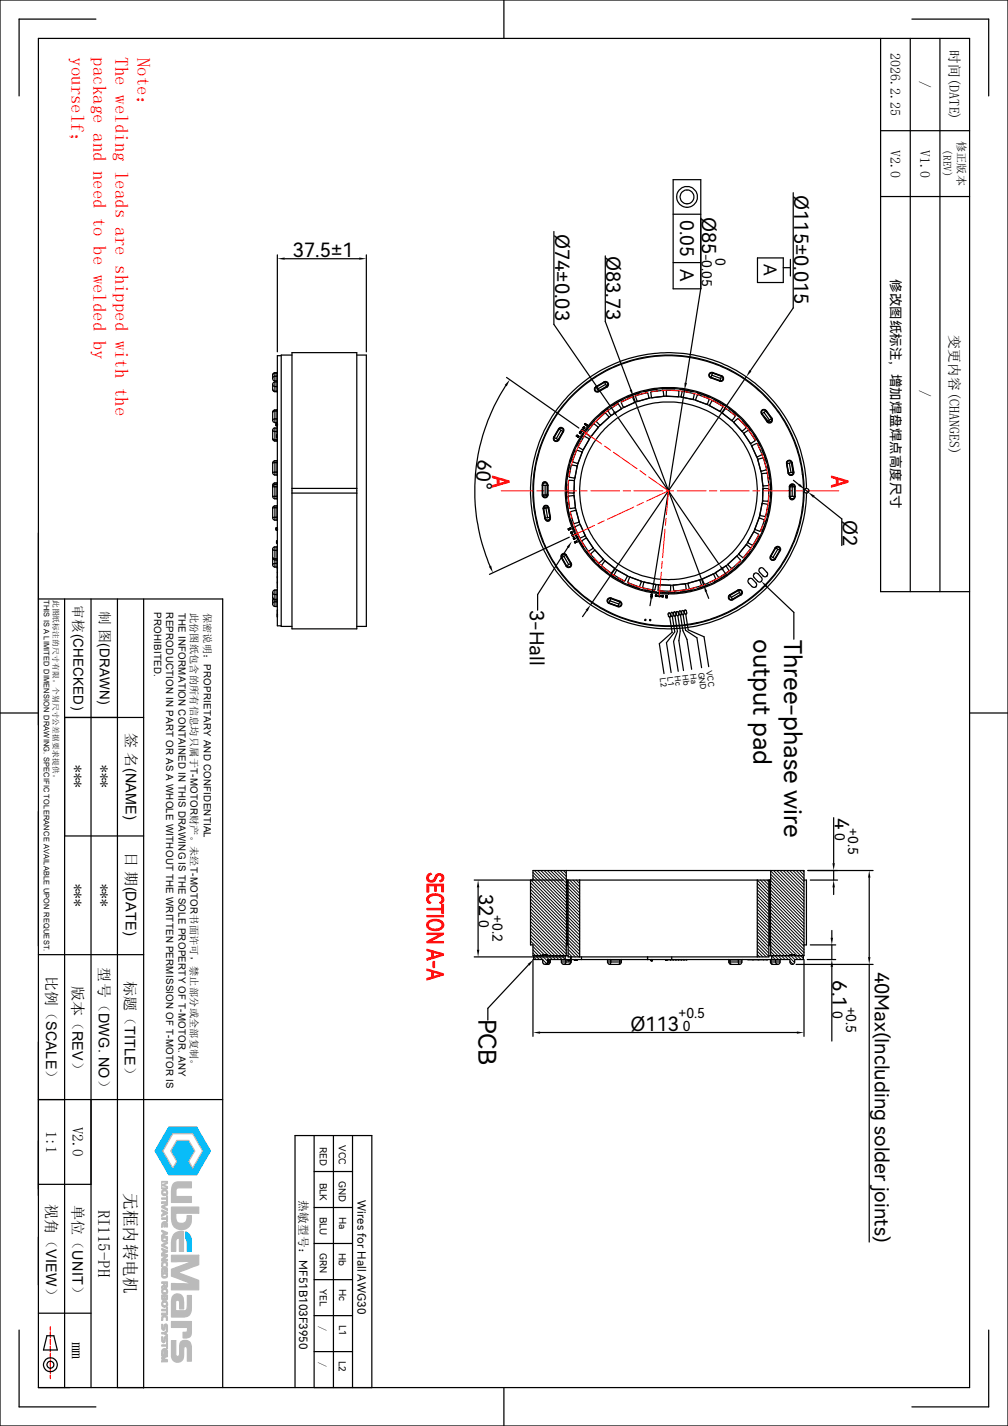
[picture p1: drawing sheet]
<svg xmlns="http://www.w3.org/2000/svg" width="210mm" height="297mm" viewBox="0 0 210 297" stroke-linecap="round" stroke-linejoin="round" font-family="sans-serif">
<defs><g id="words">
<g font-size="5.1">
<text x="157" y="133.1" transform="rotate(90 157 133.1)">output pad</text>
<text x="163.4" y="133.3" transform="rotate(90 163.4 133.3)">Three-phase wire</text>
<text x="99.7" y="212.2" transform="rotate(90 99.7 212.2)">PCB</text>
</g>
<g font-size="4.1">
<text x="165.5" y="40.6" transform="rotate(90 165.5 40.6)">Ø115±0.015</text>
<text x="146.3" y="45.2" transform="rotate(90 146.3 45.2)">Ø85</text>
<text x="61" y="53.6">37.5±1</text>
<text x="115.7" y="48.7" transform="rotate(90 115.7 48.7)">Ø74±0.03</text>
<text x="126.3" y="53.3" transform="rotate(90 126.3 53.3)">Ø83.73</text>
<text x="99.6" y="95.7" transform="rotate(95 99.6 95.7)">60°</text>
<text x="175.6" y="108.2" transform="rotate(90 175.6 108.2)">Ø2</text>
<text x="110.4" y="127.1" transform="rotate(90 110.4 127.1)">3-Hall</text>
<text x="173.9" y="170.4" transform="rotate(90 173.9 170.4)">4</text>
<text x="99.7" y="186.1" transform="rotate(90 99.7 186.1)">32</text>
<text x="182.3" y="202.4" transform="rotate(90 182.3 202.4)">40Max(Including solder joints)</text>
<text x="173.4" y="204.2" transform="rotate(90 173.4 204.2)">6.1</text>
<text x="131.4" y="214.8">Ø113</text>
</g>
<g font-size="3.9" fill="#f00">
<text x="14.8" y="11.9" transform="rotate(90 14.8 11.9)">yourself；</text>
<text x="19.4" y="12" transform="rotate(90 19.4 12)">package and need to be welded by</text>
<text x="24" y="12" transform="rotate(90 24 12)">The welding leads are shipped with the</text>
<text x="28.6" y="12.1" transform="rotate(90 28.6 12.1)">Note：</text>
</g>
<text font-size="3.9" x="141.7" y="45.8" transform="rotate(90 141.7 45.8)">0.05 A</text>
<text font-size="3.7" x="159.1" y="55" transform="rotate(90 159.1 55)">A</text>
<text font-size="3.6" x="14.9" y="279.4" transform="rotate(90 14.9 279.4)">mm</text>
<g font-size="3.5">
<text x="20.5" y="251.9" transform="rotate(90 20.5 251.9)">RI115-PH</text>
<text x="26" y="248.4" transform="rotate(90 26 248.4)">无框内转电机</text>
</g>
<g font-size="3.1">
<text x="26.2" y="152.7" transform="rotate(90 26.2 152.7)">签 名(NAME)</text>
<text x="15.1" y="159.4" transform="rotate(90 15.1 159.4)">***</text>
<text x="20.6" y="159.4" transform="rotate(90 20.6 159.4)">***</text>
<text x="26.2" y="177.5" transform="rotate(90 26.2 177.5)">日 期(DATE)</text>
<text x="15.1" y="184.1" transform="rotate(90 15.1 184.1)">***</text>
<text x="20.6" y="184.1" transform="rotate(90 20.6 184.1)">***</text>
<text x="9.6" y="203.2" transform="rotate(90 9.6 203.2)">比例（SCALE）</text>
<text x="20.6" y="201.5" transform="rotate(90 20.6 201.5)">型号（DWG. NO）</text>
<text x="15.1" y="205.3" transform="rotate(90 15.1 205.3)">版本（REV）</text>
<text x="26" y="204.3" transform="rotate(90 26 204.3)">标题（TITLE）</text>
<text x="9.6" y="235.5" transform="rotate(90 9.6 235.5)">1:1</text>
<text x="15.1" y="234.7" transform="rotate(90 15.1 234.7)">V2.0</text>
<text x="9.6" y="250.7" transform="rotate(90 9.6 250.7)">视角（VIEW）</text>
<text x="15.1" y="251" transform="rotate(90 15.1 251)">单位（UNIT）</text>
</g>
<g font-size="2.9">
<text x="185.5" y="11" transform="rotate(90 185.5 11)">2026.2.25</text>
<text x="197.8" y="10.4" transform="rotate(90 197.8 10.4)">时间(DATE)</text>
<text x="191.7" y="16.8" transform="rotate(90 191.7 16.8)">/</text>
<text x="185.5" y="31.2" transform="rotate(90 185.5 31.2)">V2.0</text>
<text x="191.7" y="31.2" transform="rotate(90 191.7 31.2)">V1.0</text>
<text x="146.3" y="52.8" transform="rotate(90 146.3 52.8)">-0.05</text>
<text x="149.1" y="53.8" transform="rotate(90 149.1 53.8)">0</text>
<text x="197.8" y="69.8" transform="rotate(90 197.8 69.8)">变更内容(CHANGES)</text>
<text x="191.7" y="81.3" transform="rotate(90 191.7 81.3)">/</text>
<text x="15.3" y="126.1" transform="rotate(90 15.3 126.1)">审核(CHECKED)</text>
<text x="20.8" y="127.3" transform="rotate(90 20.8 127.3)">制 图(DRAWN)</text>
<text x="173.9" y="173.4" transform="rotate(90 173.9 173.4)">0</text>
<text x="176.7" y="172.5" transform="rotate(90 176.7 172.5)">+0.5</text>
<text x="99.7" y="191.6" transform="rotate(90 99.7 191.6)">0</text>
<text x="102.6" y="190.7" transform="rotate(90 102.6 190.7)">+0.2</text>
<text x="176.3" y="209.7" transform="rotate(90 176.3 209.7)">+0.5</text>
<text x="141.4" y="212">+0.5</text>
<text x="142.3" y="214.8">0</text>
<text x="173.4" y="210.6" transform="rotate(90 173.4 210.6)">0</text>
</g>
<text font-size="2.8" x="185.6" y="58.2" transform="rotate(90 185.6 58.2)">修改图纸标注，增加焊盘焊点高度尺寸</text>
<text font-size="2.5" x="62.3" y="250" transform="rotate(90 62.3 250)">热敏型号：MF51B103F3950</text>
<text font-size="2.4" x="74.5" y="250" transform="rotate(90 74.5 250)">Wires for Hall AWG30</text>
<g font-size="2.3">
<text x="199.5" y="29.3" transform="rotate(90 199.5 29.3)">修正版本</text>
<text x="196.6" y="31.1" transform="rotate(90 196.6 31.1)">(REV)</text>
</g>
<g font-size="2.1">
<text x="32.1" y="127.5" transform="rotate(90 32.1 127.5)">PROHIBITED.</text>
<text x="34.6" y="127.5" transform="rotate(90 34.6 127.5)">REPRODUCTION IN PART OR AS A WHOLE WITHOUT THE WRITTEN PERMISSION OF T-MOTOR IS</text>
<text x="37.2" y="127.6" transform="rotate(90 37.2 127.6)">THE INFORMATION CONTAINED IN THIS DRAWING IS THE SOLE PROPERTY OF T-MOTOR. ANY</text>
<text x="39.7" y="127.6" transform="rotate(90 39.7 127.6)">此份图纸包含的所有信息均只属于T-MOTOR财产。未经T-MOTOR书面许可，禁止部分或全部复制。</text>
<text x="42.5" y="127.6" transform="rotate(90 42.5 127.6)">保密说明：PROPRIETARY AND CONFIDENTIAL</text>
<text x="66.5" y="276.2" transform="rotate(90 66.5 276.2)">/</text>
<text x="66.5" y="283.7" transform="rotate(90 66.5 283.7)">/</text>
</g>
<g font-size="2">
<text x="66.6" y="238.8" transform="rotate(90 66.6 238.8)">RED</text>
<text x="70.6" y="238.5" transform="rotate(90 70.6 238.5)">VCC</text>
<text x="66.6" y="246.3" transform="rotate(90 66.6 246.3)">BLK</text>
<text x="70.6" y="246" transform="rotate(90 70.6 246)">GND</text>
<text x="66.6" y="253.4" transform="rotate(90 66.6 253.4)">BLU</text>
<text x="70.7" y="253.4" transform="rotate(90 70.7 253.4)">Ha</text>
<text x="66.6" y="261" transform="rotate(90 66.6 261)">GRN</text>
<text x="70.6" y="260.9" transform="rotate(90 70.6 260.9)">Hb</text>
<text x="66.6" y="268.6" transform="rotate(90 66.6 268.6)">YEL</text>
<text x="70.7" y="268.4" transform="rotate(90 70.7 268.4)">Hc</text>
<text x="70.7" y="275.9" transform="rotate(90 70.7 275.9)">L1</text>
<text x="70.6" y="283.4" transform="rotate(90 70.6 283.4)">L2</text>
</g>
<g font-size="1.7">
<text x="137.5" y="141.3" transform="rotate(82 137.5 141.3)">L2</text>
<text x="139" y="141.1" transform="rotate(82 139 141.1)">L1</text>
<text x="140.5" y="140.8" transform="rotate(82 140.5 140.8)">Hc</text>
<text x="142.2" y="140.5" transform="rotate(82 142.2 140.5)">Hb</text>
<text x="143.8" y="140.3" transform="rotate(82 143.8 140.3)">Ha</text>
<text x="145.5" y="140.1" transform="rotate(82 145.5 140.1)">GND</text>
<text x="147.1" y="139.7" transform="rotate(82 147.1 139.7)">VC</text>
</g>
<g font-size="1.6">
<text x="9.1" y="125" transform="rotate(90 9.1 125)">THIS IS A LIMITED DIMENSION DRAWING. SPECIFIC TOLERANCE AVAILABLE UPON REQUEST.</text>
<text x="11" y="124.9" transform="rotate(90 11 124.9)">此图纸标注的尺寸有限。个别尺寸公差据要求提供。</text>
</g>
</g></defs>
<g fill="none" stroke="#000" stroke-width=".25">
<path d="M0 0h210v297h-210zM8 8h194v281h-194zM20 4h-16v16M105 0v8M190 4h16v16M8 124.8h38.4v164.2M13.5 124.8v164.2M19 124.8v164.2M24.5 124.8v164.2M29.9 124.8v164.3M0 148.5h8M13.5 149.4h16.4"/>
<path d="M202 148.5h8M13.5 174.1h16.4M8 198.8h21.9M8 229h38.4M8 246.7h11M4 277v16h16M8 273.5h11M9.8 278.2h1.4l.7 3h-2.8zM206 277v16h-16M105 289v8"/>
<circle cx="10.5" cy="284.3" r=".73"/>
<circle cx="10.5" cy="284.3" r="1.44"/>
</g>
<path d="M10.5 276.4v.7M10.5 277.4v1.2M10.5 278.9v1.2M10.5 280.4v1.2M10.5 281.9v1.2M10.5 283.4v1.2M10.5 284.9v1.2M10.5 286.4v.7" fill="none" stroke="#f00" stroke-width=".25"/>
<path d="M35.7 261.5v.9a.32 .32 0 0 0 .1 .4 .32 .32 0 0 0 .4 0l4-.1-4.5 1.7v1.1a.34 .34 0 0 0 .4 .4l4 1.6-3.3-.1a.95 .95 0 0 0-1.1 .1v.7a.38 .38 0 0 0 .1 .5 .38 .38 0 0 0 .5-.1h4.5a.36 .36 0 0 0 .4 .1 .36 .36 0 0 0 .2-.3v-1.2a.48 .48 0 0 0 0-.5 .48 .48 0 0 0-.5-.2l-3.9-1.5 3.8-1.3a.55 .55 0 0 0 .6-.8v-1a.33 .33 0 0 0-.1-.5 .33 .33 0 0 0-.4 .1zM35.7 251.4v2.3a2.13 2.13 0 0 0 2.3 2.4 2.13 2.13 0 0 0 1.9-2.7v-.2h-.9v.2a1.2 1.2 0 0 1-1.1 1.4 1.2 1.2 0 0 1-1.3-1.3v-.8h4.8v-1.3zM36.2 269.7l-.3 .5-.2 .6v3.5h2.7l.6-.1 .5-.3 .4-1.1v-3h-.9v2.1a.82 .82 0 0 1-.6 1.1h-1.4a.33 .33 0 0 1-.4 0 .33 .33 0 0 1 0-.5v-1a.49 .49 0 0 1 .4-.7 .49 .49 0 0 1 .4 .8v1h.9l-.1-1.8a1.26 1.26 0 0 0-.6-1.2 1.26 1.26 0 0 0-1.4 .1zM35.7 279.2v3.2a1.31 1.31 0 0 0 1.6 1.3 1.31 1.31 0 0 0 1-1.8v-.8a.42 .42 0 0 1 .3-.6 .42 .42 0 0 1 .4 .5v1.9a.38 .38 0 0 0 0 .4 .38 .38 0 0 0 .3 .2h.2a.33 .33 0 0 0 .4-.1 .33 .33 0 0 0 0-.4v-2.1a1.32 1.32 0 0 0-.7-1.6 1.32 1.32 0 0 0-1.7 .4l-.1 2.5a.43 .43 0 0 1-.6 .3 .43 .43 0 0 1-.2-.7v-1.9a.38 .38 0 0 0 .1-.4 .38 .38 0 0 0-.4-.3zM36.3 246.4l-.4 .4-.1 .7-.1 2.4a.33 .33 0 0 0 0 .4 .33 .33 0 0 0 .4 .1h3.8v-1.2h-2.7a.36 .36 0 0 1-.5 0 .36 .36 0 0 1 0-.4v-.6a.75 .75 0 0 1 .3-.8 .75 .75 0 0 1 .8 0h1.4a.38 .38 0 0 0 .5 0 .38 .38 0 0 0 .2-.3v-.9h-3zM35.7 275.3v1.2h2.9a.37 .37 0 0 1 .5 .1 .37 .37 0 0 1 0 .4v.1a.66 .66 0 0 1-1 .4v.6a.39 .39 0 0 0 .1 .6 .39 .39 0 0 0 .5 0 1.12 1.12 0 0 0 1.2-1.6v-1.3a.41 .41 0 0 0 0-.5 .41 .41 0 0 0-.6 0zM36.5 256.8l-.3 .4-.4 1-.1 2.4h.9v-1.5a.85 .85 0 0 1 .7-1.2l.1 2.7h.5a.38 .38 0 0 0 .4-.2 .38 .38 0 0 0-.1-.4v-3.5h-.9z" fill-rule="evenodd" fill="#bababa"/>
<path d="M35.8 251.4h5.6v1.3h-4.7a1.91 1.91 0 0 0 .3 1.9 1.25 1.25 0 0 0 1.4 .1 1.25 1.25 0 0 0 .6-1.2v-.3h.9v.3a2.1 2.1 0 0 1-2 2.6 2.16 2.16 0 0 1-2.2-2.6zM36.1 246.6l.4-.3 .5-.1h2.9v1.2h-2.3a.76 .76 0 0 0-.8 .2 .76 .76 0 0 0-.1 .9v.7h3.2v1.2h-4.2v-2.3l.1-.8z" fill="none" stroke="#bababa" stroke-width=".25"/>
<path d="M35.2 234.7l-2.6 4.5a.6 .6 0 0 0 0 1l2.2 3.9a.77 .77 0 0 0 1.2 .6h4.3a.7 .7 0 0 0 1-.6l2.2-3.8a.71 .71 0 0 0 0-1.2l-2.3-3.9a.59 .59 0 0 0-.9-.5zM36 236.1h3.5a.64 .64 0 0 1 .9 .5l1.8 3.1-2 3.6-.7-1a.49 .49 0 0 1 0-.8l1.1-1.8-1.3-2.2-2.5 .1-1.2 2.1 1 1.8a.46 .46 0 0 1 0 .8l-.6 1-1.7-2.9a.74 .74 0 0 1 0-1.3zM38.7 256.6v1.4l.3 .7v1.9h.9v-1.7a2.2 2.2 0 0 0-1.2-2.3z" fill-rule="evenodd" fill="#00bfff"/>
<path d="M35.2 234.8l5.8-.1 2.8 5-2.8 5h-5.8l-.3-.4-2.6-4.6zM38.7 256.6a2.46 2.46 0 0 1 1.2 2.9v1.1h-.9a6.1 6.1 0 0 0-.3-2.9z" fill="none" stroke="#00a5dd" stroke-width=".25"/>
<path d="M36 236.1h4.1l1.8 3.1a.62 .62 0 0 1 0 1l-1.8 3.1-.8-1.4 1.3-2.2-1.3-2.2h-2.5l-.6 1.1-.6 1.1 1.2 2.2-.8 1.4-1.8-3a.62 .62 0 0 1 0-1.1zM36.4 257a2.26 2.26 0 0 1 1.8-.5v4.1h-.8l-.1-2.7a1.04 1.04 0 0 0-.7 1.4v1.3h-.9v-1.3a3.5 3.5 0 0 1 .7-2.3zM35.7 279.2h.9v2a1.42 1.42 0 0 0 .3 1.3 .77 .77 0 0 0 .5-1.1v-1.1a1.25 1.25 0 0 1 1.5-1.1 1.25 1.25 0 0 1 1 1.6v2.7h-.9l-.1-2.9-.5-.1-.1 .6a3.8 3.8 0 0 1-.5 2.3 1.36 1.36 0 0 1-1.6 .1 1.36 1.36 0 0 1-.5-1.6zM35.7 261.5h5.7v1.9l-4.3 1.6 4.3 1.7v1.9h-5.7v-1.3l4.4 .2-4.4-1.7v-1.4l4.5-1.7-4.5 .1zM35.7 275.3h4.2v1.6a1.32 1.32 0 0 1-.3 1.4 1.32 1.32 0 0 1-1.5 .3v-1.1l.9-.1 .1-.9h-3.4zM36.1 269.9a1.26 1.26 0 0 1 1.5-.3 1.26 1.26 0 0 1 .6 1.4l.1 1.6h-.9v-1.3a.43 .43 0 0 0-.4-.5 .43 .43 0 0 0-.4 .4v1.8h1.8a.86 .86 0 0 0 .6-1.2v-2h.9v1.5a5.2 5.2 0 0 1-.4 2.6l-.4 .3-.7 .1h-2.6l-.1-1.9a4.4 4.4 0 0 1 .4-2.5z" fill="none" stroke="#bababa" stroke-width=".25"/>
<path d="M33.7 282.2v1.4h.8a.28 .28 0 0 0 .4-.1 .28 .28 0 0 0-.3-.4l-.6-.2 .5-.2a.26 .26 0 0 0 .4-.2 .26 .26 0 0 0-.2-.3zM33.7 246.1v.2h.9l-.6 .2a.28 .28 0 0 0-.3 .3 .28 .28 0 0 0 .3 .3l.6 .2h-.6a.19 .19 0 0 0-.2 0 .19 .19 0 0 0-.1 .2 .19 .19 0 0 0 .3 .1h.5a.28 .28 0 0 0 .4-.2 .28 .28 0 0 0-.3-.3l-.6-.3 .5-.2a.26 .26 0 0 0 .4-.2 .26 .26 0 0 0-.2-.3zM33.7 251.2v.3l1.2 .6v-.3l-.9-.4 .9-.4v-.3zM33.7 259.2v.3l1.2 .6v-.3l-.9-.4 .9-.4v-.3zM33.6 268.9a.65 .65 0 0 0 1.3 0 .65 .65 0 0 0-1.3 0zM33.9 268.9a.4 .4 0 0 1 .8 0 .4 .4 0 0 1-.8 0zM33.6 271.6a.7 .7 0 0 0 1.4 0 .7 .7 0 0 0-1.4 0zM33.9 271.6a.4 .4 0 0 1 .8 0 .4 .4 0 0 1-.8 0zM33.6 248.4a.65 .65 0 0 0 1.3 0 .65 .65 0 0 0-1.3 0zM33.9 248.3a.4 .4 0 0 1 .8 0 .4 .4 0 0 1-.8 0zM33.7 277.5v.3h.5l.7 .5v-.3l-.5-.3 .5-.3v-.4l-.7 .5zM33.7 252v.3a.37 .37 0 0 1 .3 .4 .37 .37 0 0 1-.3 .3l.1 .3 .7-.4a.3 .3 0 0 0 .4-.3 .3 .3 0 0 0-.4-.3zM34.2 252.5l.4 .1-.4 .2zM33.7 256.2v.3l.3 .1v.5l-.3 .1v.3l.8-.3a.28 .28 0 0 0 .4-.3 .28 .28 0 0 0-.3-.3zM34.2 256.7l.4 .2-.4 .1zM33.7 260v.3a.39 .39 0 0 1 .3 .4 .39 .39 0 0 1-.3 .4v.2l.9-.4a.25 .25 0 0 0 .3-.3 .25 .25 0 0 0-.3-.2zM34.2 260.5l.4 .1-.4 .2zM33.7 278.4v.5a.45 .45 0 0 0 .1 .6 .45 .45 0 0 0 .6 0 .45 .45 0 0 0 0-.6 .19 .19 0 0 1 .3-.2 .2 .2 0 0 1 0 .4v.5h.2v-.5a.41 .41 0 0 0-.1-.7 .41 .41 0 0 0-.6 .2v.4a.19 .19 0 0 1 0 .3 .19 .19 0 0 1-.3-.1 .19 .19 0 0 1 0-.2v-.6zM33.7 275.8v.6a.45 .45 0 0 0 .1 .6 .45 .45 0 0 0 .6 0 .45 .45 0 0 0 0-.6 .19 .19 0 0 1 .3-.2 .19 .19 0 0 1 0 .3v.5h.2v-.5a.41 .41 0 0 0-.1-.6 .41 .41 0 0 0-.6 .2v.1a.32 .32 0 0 1 0 .3 .32 .32 0 0 1-.2 .2l-.1-.9zM33.7 267v.3h.5v.3l-.5 .3v.4l.5-.4a.4 .4 0 0 0 .5 .3 .4 .4 0 0 0 .2-.6v-.6zM34.4 267.3h.3v.4l-.2 .2-.1-.1zM33.7 261.3v.3h.9l-.1 .1a.89 .89 0 0 0-.8 .9h.9a.18 .18 0 0 0 .3-.2 .17 .17 0 0 0-.3-.1h-.6l.2-.2a.67 .67 0 0 0 .7-.7zM33.7 280.1v.3h.6a.3 .3 0 0 1 .4 0 .3 .3 0 0 1 0 .4h.2v-1.1h-.2v.4zM33.7 272.7v.3h.6a.29 .29 0 0 1 .4 0 .29 .29 0 0 1 0 .4h.2v-1.1h-.2v.4zM33.7 253.7v.3h.6a.29 .29 0 0 1 .4 0 .29 .29 0 0 1 0 .4h.2v-1.2h-.2v.5zM33.7 249.5v.3h.6a.3 .3 0 0 1 .4 0 .3 .3 0 0 1 0 .4h.2v-1.1h-.2v.4zM33.7 265.1v.6a.64 .64 0 0 0 1 .4 .64 .64 0 0 0 .1-1zM33.9 265.3h.8v.4a.42 .42 0 0 1-.4 .2 .42 .42 0 0 1-.4-.2zM33.7 257.6v.3a.65 .65 0 0 0 .7 .8 .65 .65 0 0 0 .5-1v-.1zM33.9 257.9h.8v.3a.44 .44 0 0 1-.8 0zM34 254.5l-.3 .4v.7h.2v-.2a.43 .43 0 0 1 .3-.6v.8h.2v-.7a.2 .2 0 0 1 .3 0 .2 .2 0 0 1 0 .3v.4h.2v-.5a.61 .61 0 0 0-.3-.6 .61 .61 0 0 0-.6 0zM33.9 281l-.2 .3v.7h.2a.54 .54 0 0 1 .3-.8v.8h.2v-.5a.18 .18 0 0 1 .1-.2 .18 .18 0 0 1 .2 .1 .18 .18 0 0 1 0 .2v.4h.2v-.4a.61 .61 0 0 0-.3-.6 .61 .61 0 0 0-.7 0zM33.8 264l-.1 .9h.2a.48 .48 0 0 1 .3-.7v.7h.2v-.4a.18 .18 0 0 1 0-.3 .18 .18 0 0 1 .3 0 .18 .18 0 0 1 0 .3v.4h.2v-.3a.61 .61 0 0 0-.3-.7 .61 .61 0 0 0-.8 .1zM33.7 269.7v.5a.36 .36 0 0 0 .1 .5 .36 .36 0 0 0 .5-.1 .36 .36 0 0 0 .5 .1 .36 .36 0 0 0 .1-.5v-.5zM34.4 270h.3l-.1 .5-.2-.1zM33.9 270h.3l-.1 .5-.2-.1zM33.8 262.8l-.1 .9h.2v-.3a.39 .39 0 0 1 .4-.4 .39 .39 0 0 1 .4 .3v.4a.39 .39 0 0 0 .3-.3 .39 .39 0 0 0-.2-.4 .68 .68 0 0 0-1-.2zM33.8 274.2l-.1 .2a.39 .39 0 0 0 .2 .6v-.3a.43 .43 0 0 1 .6-.4 .43 .43 0 0 1 .2 .7 .39 .39 0 0 0 .2-.6 .66 .66 0 0 0-1.1-.2zM33.7 273.5v.4h.9a.21 .21 0 0 0 .3-.3 .21 .21 0 0 0-.4-.1zM33.7 250.3v.3h.9a.19 .19 0 0 0 .3-.1 .19 .19 0 0 0-.1-.2 .19 .19 0 0 0-.3 0z" fill-rule="evenodd" fill="#bababa"/>
<g fill="none" stroke="#bababa" stroke-width=".25">
<path d="M33.7 249.5h1v-.4h.2v1.1h-.2v-.4h-1zM33.7 257.6h1.2a.7 .7 0 0 1-.2 .9 .7 .7 0 0 1-1-.2zM33.7 251.2l1.2-.5v.3l-.9 .4 .9 .4v.3l-1.2-.6zM33.7 259.2l1.2-.5v.3l-.9 .4 .9 .4v.3l-1.2-.6zM33.7 250.3h1.2v.3h-1.2zM33.7 246.1h1.2v.4l-.9 .3 .9 .3v.5h-1.2zM33.7 253.7h1v-.5h.2v1.2h-.2v-.4h-1zM33.7 252l1.2 .5v.3l-1.2 .5v-.3l.3-.1v-.5l-.3-.1zM33.7 256.2l1.2 .5v.3l-1.2 .5v-.2l.3-.2v-.4l-.3-.2zM33.8 254.6a.69 .69 0 0 1 .9 .1 .69 .69 0 0 1 .1 .9h-.1l-.1-.7-.2-.1v.8h-.2v-.8a.61 .61 0 0 0-.3 .8h-.2zM33.9 257.9h.8v.4l-.7 .1zM34.2 252.5l.4 .1-.4 .2z"/>
<path d="M34.2 256.7l.4 .2-.4 .1zM33.7 265.1h1.2a.7 .7 0 0 1-.2 1 .7 .7 0 0 1-1-.2zM33.7 269.7h1.2l-.1 1-.3 .1-.2-.2-.1 .2h-.4zM33.7 277.6a1.31 1.31 0 0 0 1.2-.6v.4l-.5 .3 .5 .3v.3a1.31 1.31 0 0 0-1.2-.5zM33.7 260.1l1.2 .4v.3l-1.2 .5v-.3l.3-.1v-.4l-.3-.2zM33.7 261.3h1.2v.4l-.9 .6h.9v.3h-1.2v-.4l.9-.6h-.9zM33.7 273.5h1.2v.4h-1.2zM33.7 275.8a.48 .48 0 0 1 .2 .8l.2 .1 .1-.3a.38 .38 0 0 1 .1-.5 .38 .38 0 0 1 .6 .2v.9h-.2l-.1-.9-.2 .1-.1 .8a.41 .41 0 0 1-.4 0 .41 .41 0 0 1-.2-.4zM33.7 278.4a.48 .48 0 0 1 .2 .7l.2 .2 .1-.3a.38 .38 0 0 1 .1-.6 .38 .38 0 0 1 .6 .3v.9h-.2v-.8l-.1-.1-.2 .1a.53 .53 0 0 1-.5 .8l-.2-.3zM33.7 272.7h1v-.4h.2v1.1h-.2v-.4h-1zM33.7 267h1.2a1.15 1.15 0 0 1-.4 1.2h-.2l-.1-.3-.5 .4v-.4l.5-.3v-.3h-.5zM33.8 262.8a.65 .65 0 0 1 .9 0 .65 .65 0 0 1 .1 .9h-.1l-.1-.6-.5-.1-.2 .2v.5h-.2z"/>
<path d="M33.8 264a.68 .68 0 0 1 .9 0 .68 .68 0 0 1 .1 .9h-.1l-.2-.7-.1 .7h-.2v-.7l-.3 .2v.5h-.2zM33.8 274.2a.65 .65 0 0 1 .9-.1 .65 .65 0 0 1 .1 .9h-.1l-.1-.6-.2-.1-.5 .1v.6h-.2zM33.9 270h.3v.5h-.2zM33.9 265.3h.8v.5l-.7 .1zM34.2 260.5l.4 .1-.4 .2zM34.4 270h.3l-.1 .5h-.2zM34.4 267.3h.3l-.2 .6-.1-.2zM33.7 282.2h1.2v.4l-.9 .3 .9 .3v.4h-1.2v-.2h.9l-.9-.4v-.3l.9-.3h-.9zM33.7 280.1h1v-.4h.2v1.1h-.2v-.4h-1zM33.8 281.1a.68 .68 0 0 1 .9 0 .68 .68 0 0 1 .1 .9h-.1l-.1-.7-.2-.1v.8h-.2l-.1-.8-.2 .3v.5h-.2z"/>
<circle cx="34.3" cy="248.3" r=".39"/>
<circle cx="34.3" cy="248.4" r=".62"/>
<circle cx="34.3" cy="271.6" r=".39"/>
<circle cx="34.3" cy="268.9" r=".39"/>
<circle cx="34.3" cy="269" r=".63"/>
<circle cx="34.3" cy="271.6" r=".63"/>
</g>
<g fill="none" stroke="#000" stroke-width=".25">
<path d="M183.5 8v115.2h18.5M189.7 8v115.2M195.8 8v115.2M140.3 37.4h5.7v22.8h-5.7zM183.5 27.2h18.5M57.8 53.1v20.2M59.3 53.9h15.5M76.3 53.1v20.2M115.4 48.2v19.4l12.5 18.1M126.1 53.3v13.7l5.3 14.2M140.3 44.6h5.7M140.3 54.7h5.7"/>
<path d="M157.8 53.7h5.4v5.1h-5.4zM163.2 55.8h1.5M164.7 54v3.5M165.3 40.1v24l-9 13.1M183.5 40.9h18.5M56.8 78.8a.44 .44 0 0 0 .5 .5M57.3 79.3h.4M57.3 77.6h.4M57.3 79.5h.4M57.3 77.6v1.7M57.3 79.5v2.1M57.3 77.6l-.4 .3-.1 .9"/>
<path d="M57.3 79.5l-.4 .2-.1 .4M57.7 79.3l.1 .1M57.7 77.6v1.7M57.7 79.5v2.1M57.8 77.6h-.1M57.8 79.5h-.1M57.8 78.3l-.9 .2-.1 .3M57.8 77.6l-.1 .1M58.6 74.1h-.8v56.2h.8M60.8 73.4h13.5v57.6h-13.5zM60.8 74h-2.2v56.5h2.2M74.3 74h2v56.5h-2"/>
<path d="M105.5 78.6l15.1 10.6M125.9 79.5v.1M125.9 79.5l-1.7 1.1M125.9 79.5a.62 .62 0 0 1 .8 .3 .62 .62 0 0 1-.2 .8M125.9 79.6l.3 .5M125.9 79.6l-1.7 1M125.9 79.6a.5 .5 0 0 1 .7 .2 .5 .5 0 0 1-.2 .7M146 60.1l-3.1 19.7M148.1 78.7l1.8 .7M148.1 78.6l1.9 .7M148.1 78.6v.1M148.3 78.1l1.9 .7"/>
<path d="M148.5 77.7a.5 .5 0 0 0-.7 .3 .5 .5 0 0 0 .3 .6M148.5 77.7l1.8 .7M148.5 77.7l-.4 .9M148.5 77.6v.1M148.5 77.6l1.9 .7M148.5 77.6a.59 .59 0 0 0-.8 .3 .59 .59 0 0 0 .4 .8M150 79.3l-.1 .1M150.3 78.4l-.3 .9M150.3 78.4a.5 .5 0 0 1 .3 .6 .5 .5 0 0 1-.6 .3M150.4 78.3a.59 .59 0 0 1 .3 .7 .59 .59 0 0 1-.8 .4M150.4 78.3l-.1 .1M155.5 78.5l-32.4 47.4"/>
<path d="M56.8 89.6l.3 .3h.7M56.8 91.4l.3 .2 .7 .1M56.8 80.1v1M56.8 85.9v1.6M56.8 89.6v1.8M56.8 96.5v1.9M56.8 98.4l.1 .3 .4 .2M56.8 87.5a.44 .44 0 0 0 .5 .5M56.8 81.1l.1 .3 .4 .2M56.8 91.4a.44 .44 0 0 0 .5 .5M56.8 80.1l.1 .3 .9 .2M56.8 81.1l.2 .3 .8 .2"/>
<path d="M57.3 98.9h.4M57.3 96h.4M57.3 88h.4M57.3 85.4h.4M57.3 81.6h.4M57.3 89.2h.4M57.3 91.9h.4M57.3 85.4v2.6M57.3 89.2v2.7M57.3 96v2.9M57.3 96a.44 .44 0 0 0-.5 .5M57.3 85.4a.44 .44 0 0 0-.5 .5"/>
<path d="M57.3 89.2l-.4 .1-.1 .3M57.5 88.5h.3M57.5 88.2h.3M57.6 88.7h.2M57.6 88.2h.2M57.6 88.2v.5M57.6 90.9h.2M57.6 90.6l.1 .3M57.7 98.9l.1 .1M57.7 88l.1 .1M57.7 81.6l.1 .1M57.7 91.9h.1"/>
<path d="M57.7 85.4v2.6M57.7 89.2v1.4M57.7 91.1v.8M57.7 96v2.9M57.8 95.8l-.1 .2M57.8 85.3l-.1 .1M57.8 89l-.1 .2M57.8 98.3l-1 .1M57.8 96.4l-1 .1M57.8 90.6h-.2v.5h.2M57.8 87.2h-.7l-.3 .3M57.8 85.5l-.7 .1-.3 .3"/>
<path d="M57.8 88.6l-.2 .1M105.4 80.3a40.3 40.3 0 0 0-3.3 37.6M115.4 91.1h.1M115.4 91.1a.61 .61 0 0 0 .2 .8 .61 .61 0 0 0 .8-.2M115.4 91.1a.49 .49 0 0 0 .2 .7 .49 .49 0 0 0 .7-.2M115.4 91.1a.51 .51 0 0 0 .2 .7 .51 .51 0 0 0 .7-.2M115.4 91.1l.5 .3M115.9 91.4l.4 .2M116.3 91.6l.1 .1M116.4 89.3l.1 .1M116.4 89.3l-1 1.8M116.4 89.3a.59 .59 0 0 1 .8-.2 .59 .59 0 0 1 .2 .8"/>
<path d="M116.5 89.4a.49 .49 0 0 1 .6-.2 .49 .49 0 0 1 .2 .7M116.5 89.4l-1.1 1.7M116.5 89.4l.8 .5M116.9 89.6l-1 1.8M117.3 89.9l-1 1.7M117.3 89.9h.1M117.4 89.9l-1 1.8M118.4 82.5a28.7 28.7 0 0 1 31.3-7.1 28.7 28.7 0 0 1 18.3 26.3 .49 .49 0 0 0-.5 .5 .49 .49 0 0 0 .5 .5 28.8 28.8 0 0 1-39.6 26.1 28.8 28.8 0 0 1-10-46.3zM118.6 97.2l-.5 2.6M119.1 96.9l1.1 .2-.5 2.5-1.1-.3zM119.8 93.7l-1 2.5M120.1 93.8l1.2 .4-1 2.4-1-.5z"/>
<path d="M120.1 90.8l.3 .3M120.2 90.8h.2M120.2 90.8h.1M120.3 90.6l-.2 .2M120.3 90.8l.1 .1M120.3 90.6l.3 .3M120.3 90.8h.1M120.3 90.9l.2 .1M120.4 90.8h.1M120.4 90.8l.1 .1h-.2M120.6 90.9l-.2 .2M120.6 90.9h.1"/>
<path d="M120.7 90.2l.2 .1M120.8 90.3h.1M120.9 90l-.2 .2M120.9 90h.1M120.9 90l.2 .1M120.9 90.3h.1M121 90.1l-.1 .2M121 90.1h.1M121.1 89.7l.1 .1M121.1 89.7h.2M121.2 89.7h.1M121.2 89.5l-.1 .2"/>
<path d="M121.2 89.7l.1 .1M121.2 89.8h.1M121.2 89.5h.1M121.2 89.5h.2M121.2 89.5l.2 .1M121.3 89.7h.1M121.4 89.6l-.1 .1M121.4 89.5h.1M121.4 89.5v.1M121.4 89.6h.1M121.5 89.1l.1 .1M121.5 89.1l.1 .2"/>
<path d="M121.5 90.4l-1.3 2.4M121.6 88.9l-.1 .2M121.6 88.9l.2 .2M121.6 88.9h.1M121.6 89.2v.1M121.6 88.9l.2 .1M121.6 89.3h.1M121.7 88.9v.1M121.8 89.1l-.2 .1zM121.8 89.1l-.2 .1M121.8 89.1h.1M121.8 89v.1"/>
<path d="M121.8 89h.1M121.8 88.4h.1M121.8 88.4l.4 .2M121.9 88.2l.4 .3M121.9 88.2l-.1 .2M122.2 88.6h.1M122.3 88.5l-.1 .1M122.7 91.6v-.2l-1-.5-1.2 2.1 .1 .2 .8 .4h.2M123.9 87.5l-1.8 2.1M124 80.7l1.9-1.1a.49 .49 0 0 1 .7 .2 .49 .49 0 0 1-.2 .7l-1.9 1-.5-.1-.1-.3zM124.2 80.6a.59 .59 0 0 0-.3 .8 .59 .59 0 0 0 .9 .2M124.2 80.6h.1"/>
<path d="M124.2 80.6l.5 .9M124.2 80.6a.49 .49 0 0 0-.2 .7 .49 .49 0 0 0 .7 .2M124.2 87.7l1.8-1.7 .9 .8-1.8 1.8zM124.6 89.1l-.1-.2-.8-.6-1.5 1.8v.2l.7 .6h.2M124.7 81.5l.1 .1M126.2 80.1l.2 .4M126.2 80.1l-1.7 1M126.4 80.5l-1.7 1M126.4 80.5l.1 .1M126.5 80.6l-1.7 1M126.6 85.1l-2 1.7M128.8 87l21 30.5"/>
<path d="M129.4 85.2v-.2l-.5-.8h-.2l-2 1.3 .5 .9 .2 .1M129.5 83.7l2.1-1 .2 .1 .4 .9-.1 .2-2.1 .9h-.2zM129.8 83.1l-2.3 1.4M132 82.6l14.6 39.2M132.5 82.4l2.4-.6 .3 1-2.4 .8-.4-1zM133.3 81.8l-2.5 .9M135.6 81.7l.1-.1 2.3-.3 .2 .1 .1 1.1-2.4 .3h-.2zM136.9 81.1l-2.6 .4M137.9 80.9h2.7M138.9 81.4h2.4l.1 .1v1h-2.5l-.1-.1zM141.6 81.1l2.7 .4M142.1 81.6l.2-.1 2.3 .5-.2 1.1-.1 .1-2.3-.5z"/>
<path d="M142.6 81.2l-6.7 42M145.3 82.3l.2-.1 2.2 .9-.3 1-.2 .1-2.2-.8-.1-.2zM145.3 81.8l2.5 .9M148.4 83.4l2.2 1.3-.6 1-2.2-1.2zM148.8 83.1l2.2 1.4M150.6 86.1l-.1-.2 .8-.8 1.9 1.4v.2l-.6 .8h-.2M151.9 85.1l2.1 1.7M153 87.8l.8-.6 1.7 1.8-.9 .8-1.7-1.8zM154.7 87.5l1.7 2.1M155 90.4l.1-.2 .9-.6 1.4 2.1-.9 .6h-.2M156.7 92.8l1-.4 1 2.3-1 .5zM157 90.4l1.4 2.4"/>
<path d="M157.9 95.7l1.2-.3 .6 2.5-1 .2-.2-.1zM158.7 86.1v.1M158.7 85.5l.5-.2 .5 .2 1.1 1.7a.61 .61 0 0 1-.1 .8 .61 .61 0 0 1-.9-.2l-1.2-1.7zM158.7 98.7l1.2-.1 .2 2.5-1 .1-.2-.1zM158.7 85.5l.3-.2 .4 .1 1.4 1.6a.5 .5 0 0 1-.1 .7 .5 .5 0 0 1-.7 0l-1.3-1.6-.1-.3zM158.7 86.1l1.2 1.7M158.8 93.7l.9 2.5M159.2 85.9l1.1 1.6M159.2 85.9l-.5 .2M159.6 85.6l-.4 .3M159.6 85.6l1.1 1.6M159.6 85.5l.1 .1"/>
<path d="M159.6 85.6a.5 .5 0 0 0-.7-.2 .5 .5 0 0 0-.1 .7M159.8 87.8h.1M160 97.2l.4 2.6M160.3 87.5l-.4 .3M160.7 87.2a.51 .51 0 0 1-.1 .7 .51 .51 0 0 1-.7-.1M160.7 87.2l-.4 .3M160.7 87.2h.1M163.9 96.6h.1M163.9 96.6l.3 2M164 96.6l.3 1.9M164 96.1l.3-.2 .5 .2 .4 2.2a.49 .49 0 0 1-.4 .6 .49 .49 0 0 1-.5-.4l-.4-2zM164.3 98.5l-.1 .1"/>
<path d="M164.5 96.5l.3 1.9M164.5 96.5l-.5 .1M164.9 96.4l-.4 .1M164.9 96.4l.4 1.9M164.9 96.4h.2M164.9 96.4a.5 .5 0 0 0-.6-.4 .5 .5 0 0 0-.3 .6M165.1 96.4a.6 .6 0 0 0-.7-.5 .6 .6 0 0 0-.5 .7M165.1 96.4l.3 1.9M165.3 98.3l-1 .2M165.3 98.3h.1M165.3 98.3a.52 .52 0 0 1-.4 .6 .52 .52 0 0 1-.6-.4M165.4 98.3a.6 .6 0 0 1-.5 .7 .6 .6 0 0 1-.7-.4"/>
<path d="M56.8 103.4h1M56.8 101.1h.1M56.8 101.1v2.3M56.8 105.8v2M56.8 114.4v3.2M56.8 103.4l.1 .3 .4 .2M56.8 117.6a.44 .44 0 0 0 .5 .5M56.8 107.8l.1 .3 .4 .2M56.8 114.4l.1 .2 .9 .1M57.3 103.9h.4M57.3 113.9h.4M57.3 118.1h.4"/>
<path d="M57.3 108.3h.4M57.3 105.4h.4M57.3 100.6h.4M57.3 100.6v3.3M57.3 105.4v2.9M57.3 113.9v4.2M57.3 113.9l-.4 .1-.1 .4M57.3 105.4l-.4 .1-.1 .3M57.3 100.6a.44 .44 0 0 0-.5 .5M57.5 110h.3M57.5 109.9l.1 .1M57.6 109.9l-.1 .5h.3"/>
<path d="M57.6 112.9h.2M57.7 112.9l-.1 .2M57.7 103.9l.1 .1M57.7 118.1l.1 .1M57.7 108.3l.1 .1M57.7 100.6v3.3M57.7 105.4v2.9M57.7 113.9v4.2M57.8 100.8l-.5 .1a.44 .44 0 0 0-.5 .5h1M57.8 113.8l-.1 .1M57.8 105.2l-.1 .2M57.8 100.5l-.1 .1"/>
<path d="M57.8 107.7l-1 .1M57.8 105.7l-1 .1M57.8 118.4h.1M57.8 112.6h-.2v.5h.2M57.8 119.2h.1M57.8 116.4h-.7l-.3-.3a.44 .44 0 0 0 .5 .5l.5 .1M57.8 117.3l-.8 .1-.2 .2M57.8 110.2h-.3h.3M60.8 101.7h13.5M60.8 102.7h13.5M113 101.1a.59 .59 0 0 1 .6-.6 .59 .59 0 0 1 .6 .6M113 103.1a.59 .59 0 0 0 .6 .6 .59 .59 0 0 0 .6-.6"/>
<path d="M113 101.1h1.2M113 103.1h1.2M113 101.1v2M113.1 100.5l.6-.2 .3 .4v2.1a.49 .49 0 0 1-.5 .5 .49 .49 0 0 1-.5-.5zM113.2 106l.3 1.9M113.2 105.9l.4 2M113.2 105.9v.1M113.3 100.7l.4-.1 .3 .3 .1 2.2a.51 .51 0 0 1-.5 .5 .51 .51 0 0 1-.5-.5v-2.1zM113.5 107.9h.1M113.5 105.7l.4-.1 .3 .2 .4 2.2a.52 .52 0 0 1-.4 .6 .52 .52 0 0 1-.6-.4l-.3-2zM113.6 101.1v2M113.7 105.8l.4 2"/>
<path d="M114.1 107.8l-.5 .1M114.2 101.1v2M114.3 105.7l-1.1 .2M114.3 105.7l.3 2M114.3 105.7h.1M114.3 105.7a.52 .52 0 0 0-.6-.3 .52 .52 0 0 0-.5 .5M114.3 105.7a.6 .6 0 0 0-.7-.5 .6 .6 0 0 0-.4 .8M114.3 105.7l.4 2M114.6 107.7l-.5 .1M114.6 107.7a.49 .49 0 0 1-.4 .6 .49 .49 0 0 1-.6-.4M114.7 107.7a.6 .6 0 0 1-.5 .7 .6 .6 0 0 1-.7-.5M114.7 107.7h-.1"/>
<path d="M117 116.2l.9 1.7M117.1 116.1l.9 1.8M117.1 116.1l-.1 .1M117.5 115.9l1 1.7M117.5 115.9l-.4 .2M117.9 115.7l1 1.7a.5 .5 0 0 1-.2 .7 .5 .5 0 0 1-.7-.2M117.9 115.7l-.4 .2M117.9 115.7l1 1.6M117.9 115.7a.5 .5 0 0 0-.7-.2 .5 .5 0 0 0-.2 .6l1 1.8M117.9 115.7a.48 .48 0 0 0-.7-.2 .48 .48 0 0 0-.1 .6M118 115.6a.6 .6 0 0 0-.8-.2 .6 .6 0 0 0-.2 .8M118 115.6l-.1 .1"/>
<path d="M118 115.6l1 1.7M118 100.9v2.6M118 117.9h-.1M118.1 104.6l.5 2.6M118.3 114l-6.3 9.8v3.3M118.4 110.2h.1M118.4 103.4l1.1-.2 .1 .1 .2 2.5h-1.1zM118.4 110.2l.1 .2M118.5 100.1h1l.2 .1-.2 2.5-1.1-.1zM118.5 110.4h.1M118.5 117.6l-.5 .3M118.6 111.9l-16.6 7.7"/>
<path d="M118.8 110l-.4 .2M118.8 109.9v.1M118.8 110h.1M118.8 108.2l1 2.5M118.8 110l.1 .2M118.9 106.6l.9-.3 .3 .1 .5 2.2v.2l-1.1 .2zM118.9 117.3a.51 .51 0 0 1-.2 .7 .51 .51 0 0 1-.7-.1M118.9 110.9l.1 .2M118.9 110.2l-.4 .2M118.9 110.9l.2-.1 .1 .2M118.9 110.9h.1M118.9 110.2h.1"/>
<path d="M118.9 117.3l-.4 .3M119 110.8h.1M119 117.3h-.1M119 117.3a.61 .61 0 0 1-.2 .8 .61 .61 0 0 1-.9-.2M119 111.1h.1M119.1 110.8l.1 .2zM119.2 110.8l-.3 .1M119.2 111.5l.1 .2M119.2 111h.1M119.2 111l-.2 .1M119.3 111.4h.1M119.3 111.7h.1"/>
<path d="M119.4 111.4l.1 .2M119.4 111.3l.1 .2M119.4 111.3v.1M119.4 111.3l-.2 .2M119.4 111.4l-.2 .1M119.5 112.1v.2M119.5 111.6h.1M119.5 111.6l-.2 .1M119.5 112v.1M119.5 112l.3 .1-.2-.1M119.5 112.3h.1M119.6 112l-.1 .1"/>
<path d="M119.6 112l.2 .2M119.6 111.9l-.1 .1M119.6 111.9v.1M119.6 111.9h.1M119.7 112.9l.1 .2M119.7 112.9l.1 .2 .4-.2M119.8 112.2l-.3 .1M119.8 112.2h.1M119.8 112.2l-.2 .1M119.8 109.7l1.1-.4 1 2.3-1.1 .5zM119.8 113.1h.1M119.8 112.9h.1"/>
<path d="M119.9 112.9h.2l-.1-.1v.1M119.9 112.9h.1M119.9 112.9h-.1M120 112.9h.1M120.1 112.8v.1M120.1 112.8h-.1M120.1 112.7l.1 .2M120.1 112.9h.1M120.1 112.7l-.4 .2M120.2 111.7l1.3 2.3M122.1 114.9l1.8 2M122.3 112.1h-.3l-.8 .7 1.3 2h.2l.8-.5v-.3"/>
<path d="M123.1 115.3l.9-.7 1.6 1.8v.2l-.9 .7-1.6-1.8zM124.6 117.6l2 1.8M125.9 116.9h.2l1.9 1.5-.6 .9-2.1-1.4zM127.5 120l2.3 1.3M128.4 118.8l.2-.1 2.1 1.3-.5 1-2.2-1.2zM150.6 118.7l.9 1.2M151 120l-2.2 1.3M151.1 117.9l.2 .1 .5 1-1.9 1.3-.2-.1-.6-.8 .1-.2M151.7 117.5l1.8-1.6 .8 .8-1.8 1.7-.8-.7zM154 117.6l-2.1 1.8M155.4 113.5h.2l.8 .7-1.6 2-.9-.8zM156.4 114.9l-1.7 2"/>
<path d="M157.1 110.8l.9 .5 .1 .2-1.2 2h-.2l-.8-.4-.1-.2zM157.1 119.5h.1M157.1 119.5l-.1 .5 .8 1 .4 .2 .4-.1M157.1 119.5l.3-.2 .5 .2 .8 .9 .1 .3-.2 .4M158.1 107.9h.1l1.1 .4-.9 2.4-1.1-.5zM158.3 118.4l-.2 .5 .9 1.1 .5 .1 .3-.1M158.3 118.4h.1M158.3 118.4l.2-.2 .5 .2 .9 .9v.3l-.1 .4M158.4 111.7l-1.4 2.3M158.8 104.9l1.2 .2-.5 2.5-1.2-.3zM159 101.8h1.1l.1 .1-.1 2.5h-1.1l-.1-.2zM159.7 108.2l-.9 2.5"/>
<path d="M159.8 120h.1M160.4 104.6l-.4 2.6M160.5 100.9v2.6M160.5 115.8a.59 .59 0 0 0 .2 .8 .59 .59 0 0 0 .8-.2M160.5 115.8l.1 .1M160.6 115.9a.49 .49 0 0 0 .2 .7 .49 .49 0 0 0 .7-.2M160.6 115.9l.9 .5M161.5 116.4h.1M161.5 114.1a.61 .61 0 0 1 .8-.2 .61 .61 0 0 1 .3 .8M161.5 114.1h.1M161.5 114.1l-1 1.7M161.6 114.1l.5 .3"/>
<path d="M161.6 114.1l-1 1.8M161.6 114.1a.51 .51 0 0 1 .7-.1 .51 .51 0 0 1 .2 .6M162.1 114.4l.4 .2M162.1 114.4l-1.1 1.7M162.5 114.6a.5 .5 0 0 0-.2-.6 .5 .5 0 0 0-.7 .2l-1 1.7a.51 .51 0 0 0 .2 .7 .51 .51 0 0 0 .7-.2M162.5 114.6l-1 1.8M162.5 114.6l.1 .1M162.6 114.7l-1.1 1.7M164.5 103.4h1.2M164.5 101.4h1.2M164.5 101.4v2M164.5 103.4a.59 .59 0 0 0 .6 .6 .59 .59 0 0 0 .6-.6"/>
<path d="M164.5 101.4a.59 .59 0 0 1 .6-.6 .59 .59 0 0 1 .6 .6M164.6 101.3l.5-.2 .4 .4v2.1a.51 .51 0 0 1-.5 .5 .51 .51 0 0 1-.5-.5v-2.1zM164.8 101v-.1a.49 .49 0 0 1 .8 .5v2a.49 .49 0 0 1-.5 .5 .49 .49 0 0 1-.5-.5v-2.2zM165.1 101.4v2M165.3 100l1.2 1M165.7 101.4v2M167.6 101.9l.8 .6M168.2 101.8l.3 .2v.3l-.2 .4h-.3M169.6 103.5l5.8 4.6v5.5M56.8 123.4v1M56.8 124.4l.2 .4 .8 .2M56.8 125.8l.1 .4 .4 .1"/>
<path d="M56.8 123.4a.38 .38 0 0 0 .5 .4l.5 .1M56.8 124.4l.2 .4 .8 .1M56.9 124.8l-.1 1M57.3 122.9h.4M57.3 126.3h.4M57.3 122.9v3.4M57.3 122.9l-.4 .2-.1 .3M57.7 126.3l.1 .1M57.7 122.9v3.4M57.8 122.8l-.1 .1M57.8 125.2l-.1 .1-.7 .1-.2 .4M57.8 127.9h.1"/>
<path d="M57.8 128.5h.1M57.8 127.7h.1M57.8 128.1h.1M57.8 127.3h.1M57.8 128h.1M57.8 128.3h.1M57.8 128.4h.1M57.8 128.2h.1M57.8 120.1h.1M57.8 121.2h.1M57.8 122.3h.1M57.8 127h.1"/>
<path d="M57.8 120.3h.1M57.8 121.4h.1M122.2 127.2l-.8 1.2M126.9 125.7l1.9 .7M126.9 125.6l1.9 .7M126.9 125.6v.1M127.1 125.1l1.8 .7M127.1 125.1l-.2 .5M127.3 124.6l-.2 .5M127.3 124.6l1.8 .7M127.3 124.6a.52 .52 0 0 0-.7 .3 .52 .52 0 0 0 .3 .7M127.3 124.5v.1"/>
<path d="M127.3 124.5l1.9 .7M127.3 124.5a.61 .61 0 0 0-.8 .4 .61 .61 0 0 0 .4 .8M128.8 126.3v.1M129.1 125.3l-1.8-.6a.5 .5 0 0 0-.7 .3 .5 .5 0 0 0 .3 .6M129.1 125.3l-.3 1M129.1 125.3a.5 .5 0 0 1 .3 .7 .5 .5 0 0 1-.6 .3M129.2 125.2l-.1 .1M129.2 125.2a.6 .6 0 0 1 .3 .8 .6 .6 0 0 1-.7 .4M130.8 121.8l2.5 .8M131.2 120.3l2.3 .7 .1 .2-.3 .9-.2 .1-2.2-.8zM134.1 121.3l.2-.1 2.3 .6-.2 1.1h-.1l-2.3-.4zM134.3 122.9l2.6 .5"/>
<path d="M135.6 124.2h.2M135.7 123.8h.2M135.7 123.8l-.1 .4M135.7 124.7l-.3 1.5M135.8 124.2l.1 .1M135.9 123.8h.1M135.9 123.8l-.1 .4M135.9 123.8v.4h-.3M136.6 124h.2M136.6 124v.2M136.8 124v.2h-.2M136.8 124h-.2v.2"/>
<path d="M136.8 124l.1 .2h-.3M137.2 124.2h.3M137.2 124.1h.1M137.2 124.2h.1M137.2 121.8l2.4 .1 .1 .1v1.1l-2.5-.1zM137.2 124h.3M137.2 124v.2M137.5 124.2h.1M137.5 124h.1M137.5 124v.2M137.8 124.2l.2-.2 .1 .3M137.8 124.2l.3 .1"/>
<path d="M137.8 124.2h.1M137.9 123.5h2.7M138.1 124.3h.1M138.1 124.2h.1M138.1 124.1v.2M138.2 124.1h-.4v.1M138.7 124.5h.3M138.8 124l.2 .1M138.8 124h.1M138.8 124l-.1 .5M138.8 124.2h.1zM138.8 124.3h.1z"/>
<path d="M138.8 124.3l.1 .1M138.8 124.2h.1M138.8 124.1l.1 .1M138.9 124.1v.1M138.9 124.4h.1M138.9 124.3h.1M139 124v.1M139 124.1v.4M139.4 127.7l-.2 .2 .1 .5 .2 .1M139.4 127.7l.3 .1v.6l-.2 .1M139.4 127.7h.1M139.5 128.5h.1"/>
<path d="M139.5 128.5l.5 3.2M140 127.6l-.3 .2 .1 .5 .3 .1M140 127.6l.2 .2 .1 .5-.2 .1M140 127.6h.1M140 131.7l-2.6 2.4 .9 6.2M140.1 128.4h.1M140.1 128.4l.5 3.2-1.7 2.3 .9 6.2M140.3 121.9l2.5-.3 .2 1.1-.2 .2-2.3 .2-.1-.1zM140.5 127.5l-.2 .1 .1 .5 .2 .2M140.5 127.5h.2l.1 .6-.2 .2M140.5 127.5h.1M140.6 128.3h.1"/>
<path d="M140.6 128.3l.5 3.2-.8 2.1 1 6.2M141.1 127.4l-.2 .1v.5l.3 .2M141.1 127.4l.2 .1 .1 .5-.2 .2M141.1 127.4h.1M141.2 128.2h.1M141.2 128.2l.5 3.2-.3 2 1 6.3M141.6 127.3l-.2 .2 .1 .5 .3 .1M141.6 127.3l.3 .2v.5l-.1 .1M141.6 127.3h.1M141.8 128.1h.1M141.8 128.1l.5 3.3 .8 1.8 1 6.2M142.2 127.2l-.2 .2 .1 .6h.2"/>
<path d="M142.2 127.2h.2l.1 .6-.2 .2M142.2 127.2h.1M142.3 128h.1M142.3 128l.5 3.3 2.4 1.5 1 6.3M142.7 127.1l-.1 .1v.5l.3 .2M142.7 127.1l.3 .1 .1 .5-.2 .2M142.7 127.1h.1M142.9 127.9h.1M142.9 127.9l.5 3.3 3.3 1.4 1 6.3M143.4 121.5l2.3-.7 .4 1.1-2.4 .7zM144.3 122.9l-2.7 .5M146.3 120.6l2.2-1 .2 .1 .4 .8-.1 .2-2.1 1-.2-.1z"/>
<path d="M147.1 123.2l.6 1.4M147.8 121.8l-2.5 .8M152.1 123.9v.1M152.1 123.9a.61 .61 0 0 0-.3 .8 .61 .61 0 0 0 .9 .2M152.1 124l.5 .8M152.1 124a.49 .49 0 0 0-.2 .7 .49 .49 0 0 0 .7 .1M152.6 124.8l.1 .1M153.8 122.9v.1M153.8 122.9l-1.7 1M153.8 122.9a.6 .6 0 0 1 .8 .2 .6 .6 0 0 1-.2 .8M153.8 123l-1.7 1a.49 .49 0 0 0-.2 .7 .49 .49 0 0 0 .7 .1l1.7-1M153.8 123a.49 .49 0 0 1 .7 .1 .49 .49 0 0 1-.2 .7"/>
<path d="M153.8 123l.3 .4M153.8 123l-1.7 1M154.1 123.4l-1.7 1M154.1 123.4l.2 .4M154.3 123.8l-1.7 1M154.3 123.8l.1 .1M154.4 123.9l-1.7 1M156 120.6h.1M156 120.6l-.2 .3 .2 .5 .8 .9 .7-.1M156 120.6l.4-.2 .3 .1 .8 .9 .1 .5-.1 .3M157.5 122.2h.1M158.6 121.1h.1"/>
<path d="M159.7 122.1l5.7 5.5v5.5M173.7 170.3v9.5M98.8 183.3h18.6M98.8 199.3h18.8M99.6 184.8v13M110.5 183.3v13.5h.5v2.3h7.4M111 183.3v-2h56.5v17.8h-7.3M111 199.9v16M111.2 199.1v.8h1.8l.1 .5a.51 .51 0 0 0 .5 .5 .51 .51 0 0 0 .5-.5M113.1 199.1v-.3h1v.3M114.1 199.9v.5M114.1 199.9h.5"/>
<path d="M114.3 199.9l-.1 .7-.5 .3M114.7 199.9l-.2 .8-.8 .2M116.9 199.9h.1M117 199.9v.5M117 199.9h1.4M117.8 199.1v.8M118 199.9l-.1 .6-.4 .4M118 181.3v2h42.6v-2M118 183.3v13.5M118.1 183.3v13.5M118.4 196.8h-.4v2.3M118.4 183.3v16h41.8v-16"/>
<path d="M118.4 199.9v.2h.5l-.1 .6-.3 .2M118.9 199.3v.8M118.9 199.9l-.1 .2M118.9 199.9l.1 .5M119 199.9h-.6M119 199.3v.6M119.1 199.9h-.1M119.7 199.9v.1h.6v-.1M120.1 199.9v.1M120.8 183.3v16M121.2 199.3v.6M126.5 199.9h.1"/>
<path d="M126.6 199.9v.5M126.6 199.9h2.9M127.3 199.9l-.2 1M129.2 199.9l-.1 .7-.2 .3M129.5 199.9v.5M129.6 199.9h-.1M134.9 199.3v.6M135.6 199.9h.1M135.7 199.9v.2v-.2M135.9 199.9v.2h-.3M135.9 199.9h-.3v.2M138.7 199.9v.1h.3v-.1"/>
<path d="M138.8 199.9v.1M139.2 199.9h3.9M139.7 199.9h.1M140 199.3v.6M140.2 199.9h.1M140.3 199.9h.1M140.8 199.9h.1M140.9 199.9h.1M141.3 199.9h.1M141.4 199.9h.1M141.9 199.9h.1M142 199.9h.1"/>
<path d="M142.5 199.9h.1M142.6 199.9h.1M143 199.9h.1M143.1 199.9h.1M151.7 199.9h.1M151.8 199.9v.5M151.8 199.9h2.8M152.1 199.9v.8l.3 .2M153.8 199.9l.1 .8 .2 .2M154.6 199.9v.5M154.7 199.9h-.1M155.8 199.9h4.1"/>
<path d="M156.8 199.9h.1M157 199.9h.1M157.8 183.3v16M157.9 199.9h.1M158.1 199.9h.1M159.1 199.9h.1M159.8 199.9h.1M160.2 196.8h.4v2.3M160.4 183.3v13.5M160.4 199.9h.1M160.5 183.3v13.5M160.5 199.9l.1 .6 .4 .4"/>
<path d="M160.5 199.9v.5M160.5 199.9h2M160.8 199.1v.8M161.5 199.9l.2 .8 .4 .2M162.5 199.9v.5M162.6 199.9h-.1M164.6 199.1v-.3h1v.3M167.4 199.1v.8h-1.8v.5a.49 .49 0 0 1-.5 .5 .49 .49 0 0 1-.5-.5l-.1-.5h-50.4M167.5 183.3h.5v13.5h-.5M167.5 199.9v16M168.2 199.9h5.9M168.3 181.3h13.6"/>
<path d="M168.8 183.3h5.7M168.8 196.8h5.3M173.3 193.8v1.5M173.3 196.8v3.1M173.7 181.3v2M173.7 184.8v1.5M181.1 182.8v16.5M110.1 201l-8.5 9v2.5M112.5 215.1h53.5M114.1 200.4h.5M117 200.4h2M117 200.4l.2 .4 .3 .1"/>
<path d="M117.5 200.9h1M118.4 200.1h.6M118.8 200.1h.1M118.9 200.1h.1M119 200.4l-.2 .3-.3 .2M126.6 200.4l.2 .4 .3 .1M126.6 200.4h2.9M127.1 200.9h1.8M129.5 200.4l-.2 .3-.4 .2M135.9 200.1h.1M151.8 200.4h2.8M151.8 200.4l.3 .4 .3 .1"/>
<path d="M152.4 200.9h1.7M154.6 200.4l-.2 .3-.3 .2M160.5 200.4l.2 .4 .3 .1M160.5 200.4h2M161 200.9h1.1M162.5 200.4l-.1 .3-.3 .2M165.9 200.9h16M173.3 201.4v15.4M181.1 200.9v57.8M65.4 236.5v52.5h12.1v-52.5h-16v52.5M69.5 236.5v52.5M73.4 236.5v52.5"/>
<path d="M65.4 244h8M65.4 251.5h8M65.4 259h8M65.4 266.5h8M65.4 274h8M65.4 281.5h8"/>
<circle cx="143.1" cy="41" r="1.44"/>
<circle cx="143.2" cy="41" r="2.17"/>
<circle cx="139.3" cy="102.2" r="28.1"/>
<circle cx="139.3" cy="102.2" r="28.3"/>
<circle cx="139.3" cy="102.2" r="21.3"/>
<circle cx="139.3" cy="102.2" r="21.5"/>
<circle cx="139.3" cy="102.2" r="18.5"/>
<circle cx="139.3" cy="102.2" r="19.7"/>
<circle cx="134.5" cy="129.1" r=".13"/>
<circle cx="135.5" cy="129.2" r=".13"/>
</g>
<g fill="none" stroke="#f00" stroke-width=".21">
<path d="M118.8 97.9l-.3 1.4M121.2 91.7l-1.3 2.7-.9 2.8M121.2 89.6l4.1 2.9M122.3 89.9l-.8 1.2M126 92.9l1.2 .9M127 85.3l-1.8 1.4-2.4 2.6M127.8 94.2l4.9 3.4M128.8 84.1l-1.2 .8M133.3 98l1.3 .9M134.9 81.7l-2.2 .6-3.2 1.4M135.2 99.4l4.1 2.8M137.1 81.4l-1.5 .2"/>
<path d="M137.8 81.3l3.5 .1 2.3 .3M144.4 81.9l1.4 .4M146.4 82.5l2.7 1.2 2.5 1.6M152.1 85.7l1.2 1M153.8 87.2l2 2.1 1.6 2.4M157.8 92.4l.6 1.3M158.7 94.4l.9 2.8 .5 2.8M104.4 102.2h6.7M111.8 102.2h1.5M114.1 102.2h6M118.4 100v3.5l.3 2.3M118.8 106.6l.4 1.4"/>
<path d="M119.4 108.7l1.3 3.2 1.2 2M120.9 102.2h1.4M122.3 114.5l.9 1.2M123.1 102.2h6M123.7 116.2l2.1 2 2.4 1.8M123.9 109.4l-4.6 2.1M125.9 108.5l-1.4 .6M129.8 102.2h1.6M132 105.6l-5.4 2.6M132.1 102.2h6M134.1 104.6l-1.4 .7M137.8 119.2l-.5 4.9"/>
<path d="M138 116.9l-.2 1.5M138.6 110.2l-.6 6M138.8 107.9l-.2 1.5M138.9 102.2h1.4M139.3 102.2l-4.6 2.2M139.3 102.2l-.4 5M141.1 102.2h6M147.8 102.2h1.6M150.1 102.2h6M152.7 118.2l-2.3 1.8-2.6 1.3M154.3 116.8l-1 1M156.8 102.2h1.5"/>
<path d="M158.1 111.4l-1.5 2.5-1.8 2.3M159 109.4l-.6 1.3M159.1 102.2h6M160.1 100.8l.1 1.4M160.2 103l-.3 2.8-.7 2.9M165.9 102.2h1.4M168.1 102.2h6.7M128.8 120.4l1.3 .6M130.8 121.3l2.1 .9 3.5 .7M137.1 123l1.5 .1M145 122.3l-3.4 .7-2.3 .1M147.1 121.6l-1.3 .5"/>
</g>
<g fill="#f00" stroke="#f00" stroke-width=".21">
<path d="M173.2 99.1l3.5 1.1v.3l-3.5 1v-.4l1-.3v-1l-1-.3zM174.6 99.9v.9l1.5-.5z" fill-rule="evenodd"/>
<path d="M89.1 182.2l.6-.3 .3 .2a.65 .65 0 0 0-.7 .9 .65 .65 0 0 0 1.1 .2 1.43 1.43 0 0 1 1.1-1.3 .87 .87 0 0 1 1 .8 .87 .87 0 0 1-.8 1l-.1-.3a.58 .58 0 0 0 .5-.6 .58 .58 0 0 0-.7-.5 .58 .58 0 0 0-.5 .6 1.06 1.06 0 0 1-1 .8 1.06 1.06 0 0 1-1-.9z" fill-rule="evenodd"/>
<path d="M88.9 184.2h3.5v1.6h-.4v-1.3h-1.1v1.1h-.3v-1.1h-1.3v1.3h-.4z" fill-rule="evenodd"/>
<path d="M89.2 186.6a2.11 2.11 0 0 1 3.3 .6 .89 .89 0 0 1-.7 1l-.2-.2a.76 .76 0 0 0 .4-1 .76 .76 0 0 0-.9-.5l-1 .1a.72 .72 0 0 0-.8 .5 .72 .72 0 0 0 .5 .9l-.2 .2a.89 .89 0 0 1-.7-.7 .89 .89 0 0 1 .3-.9z" fill-rule="evenodd"/>
<path d="M88.9 189.2h3.1v-.9h.4v2h-.4v-.8h-3.1z" fill-rule="evenodd"/>
<path d="M88.9 190.7h3.5v.3h-3.5z" fill-rule="evenodd"/>
<path d="M89.2 191.9a2.3 2.3 0 0 1 3.2 .4 1.39 1.39 0 0 1-1.7 1.5 1.37 1.37 0 0 1-1.7-1.6zM89.5 192.1a.8 .8 0 0 0-.1 1 .8 .8 0 0 0 .9 .4h.8a.82 .82 0 0 0 1-.7 .82 .82 0 0 0-.8-.9l-1-.1z" fill-rule="evenodd"/>
<path d="M88.9 194.4h3.5v.2l-2.7 1.5h2.7v.3h-3.5v-.3l2.8-1.5h-2.8z" fill-rule="evenodd"/>
<path d="M88.9 197.7l3.5 1v.3l-3.5 1v-.4l1-.3v-1l-1-.3zM90.3 198.4v.9l1.6-.5z" fill-rule="evenodd"/>
<path d="M90.2 200.2h.4v1.3h-.4z" fill-rule="evenodd"/>
<path d="M88.9 201.8l3.5 1v.3l-3.5 1v-.3l1-.3v-1.1l-1-.3zM90.3 202.5v.9l1.6-.5z" fill-rule="evenodd"/>
<path d="M102.6 99.1l3.5 1.1v.3l-3.5 1v-.4l1-.3v-1l-1-.3zM104 99.9v.9l1.5-.5z" fill-rule="evenodd"/>
</g>
<g fill="#000">
<path d="M57.8 53.9l1.5-.3v.5zM74.8 53.6l1.5 .3-1.5 .2zM142.6 79.7l.5 .1-.5 1.4zM156.1 77.1l.4 .3-1 1.1zM106.2 79.1l-.6 1.4-.4-.3zM127.7 85.9l.4-.3 .7 1.4zM131.2 81.3l.5-.2 .3 1.5zM101.9 118l.4-.2 .4 1.5zM119.1 112.8l-.6 1.4-.4-.3zM149.8 117.5l1 1-.4 .3zM166.6 100.8l1 1.1-1.3-.7zM168.4 102.5l1.4 .8-.4 .4z"/>
<path d="M123.1 125.9l-.7 1.4-.4-.3zM135.9 123.2v1.5l-.5-.1zM146.6 121.8l.8 1.3-.5 .2zM158.6 121.1l1.3 .8-.4 .4zM173.4 179.8h.5l-.2 1.5zM99.4 197.8h.5l-.3 1.5zM99.6 183.3l.3 1.5h-.5zM173.1 195.3h.5l-.3 1.5zM173.7 183.3l.2 1.5h-.5zM180.8 199.3h.6l-.3 1.6zM181.1 181.3l.3 1.5h-.6zM109.9 200.8l1.3-.9-.9 1.2z"/>
<path d="M111 215.1l1.5-.3v.5zM166 214.8l1.5 .3-1.5 .2zM173.3 199.9l.3 1.5h-.5z"/>
</g>
<g fill="none" stroke="#000" stroke-width=".21">
<path d="M110.5 183.9l7.5 7.5M110.5 184.5l7.5 7.5M110.5 185.2l7.5 7.5M110.5 185.9l7.5 7.5M110.5 186.6l7.5 7.5M110.5 187.2l7.5 7.5M110.5 187.9l7.5 7.5M110.5 188.6l7.5 7.5M110.5 189.3l7.5 7.5M110.5 189.9l7.5 7.5M110.5 190.6l7.5 7.4M110.5 191.3l7.5 7.4"/>
<path d="M110.5 191.9l7.3 7.3M110.5 192.6l7.3 7.3M110.5 193.3l6.6 6.6M110.5 194l5.9 5.9M110.5 194.6l5.2 5.3M110.5 195.3l4.6 4.6M110.5 196l3.1 3.1M110.5 196.7l.2 .1M110.6 183.3l7.4 7.4M111 181.7l7 7M111 182.3l7 7.1M111 183l7 7"/>
<path d="M111 197.1l3.1 3.1M111 197.8l2.9 2.9M111 198.5l1.4 1.4M111.2 199.3l.5 .6M111.3 181.3l6.7 6.7M112 181.3l6 6M112.7 181.3l5.3 5.3M113.4 181.3l4.6 4.7M113.4 198.8l1 1.1M114 181.3l4 4M114.7 181.3l3.3 3.3M115.4 181.3l2.6 2.6"/>
<path d="M116 181.3l2 1.9M116.7 181.3l1.3 1.2M117.4 181.3l.6 .6M118.4 185.6l2.4 2.4M118.4 186.3l2.4 2.4M118.4 187l2.4 2.4M118.4 193l2.4 2.5M118.4 193.7l2.4 2.4M118.4 194.4l2.4 2.4M118.4 195.1l2.4 2.4M118.4 199.1l.2 .2M118.4 183.6l2.4 2.5"/>
<path d="M118.4 184.3l2.4 2.4M118.4 185l2.4 2.4M118.4 187.7l2.4 2.4M118.4 188.3l2.4 2.5M118.4 189l2.4 2.4M118.4 189.7l2.4 2.4M118.4 190.3l2.4 2.5M118.4 191l2.4 2.5M118.4 191.7l2.4 2.4M118.4 192.4l2.4 2.4M118.4 195.7l2.4 2.5M118.4 196.4l2.4 2.4"/>
<path d="M118.4 197.1l2.2 2.2M118.4 197.7l1.5 1.6M118.4 198.4l.8 .9M118.7 183.3l2.1 2.1M119.4 183.3l1.4 1.4M120.1 183.3l.7 .7M120.7 183.3h.1M157.8 183.3l2.4 2.4M157.8 184l2.4 2.4M157.8 185.3l2.4 2.4M157.8 190l2.4 2.4M157.8 190.7l2.4 2.4"/>
<path d="M157.8 191.4l2.4 2.4M157.8 192.1l2.4 2.4M157.8 184.7l2.4 2.4M157.8 186l2.4 2.4M157.8 186.6l2.4 2.5M157.8 187.3l2.4 2.5M157.8 188l2.4 2.5M157.8 188.7l2.4 2.4M157.8 189.4l2.4 2.4M157.8 192.7l2.4 2.5M157.8 193.4l2.4 2.4M157.8 194.1l2.4 2.4"/>
<path d="M157.8 194.7l2.4 2.5M157.8 195.4l2.4 2.5M157.8 196.1l2.4 2.4M157.8 196.8l2.4 2.4M157.8 197.4l1.8 1.9M157.8 198.1l1.2 1.2M157.8 198.8l.5 .5M158.5 183.3l1.7 1.7M159.1 183.3l1.1 1.1M159.8 183.3l.4 .4M160.5 183.3l7 7.1M160.5 184l7 7"/>
<path d="M160.5 184.7l7 7M160.5 185.4l7 7M160.5 186.1l7 6.9M160.5 186.7l7 7M160.5 187.4l7 7M160.5 188.1l7 7M160.5 188.7l7 7M160.5 189.4l7 7M160.5 190.1l7 7M160.5 190.8l7 7M160.5 191.4l7 7M160.5 192.1l7 7"/>
<path d="M160.5 192.8l6.9 6.8M160.5 193.5l6.4 6.4M160.5 194.1l4.9 5M160.5 194.8l4.3 4.3M160.5 195.5l5.1 5M160.5 196.1l3.8 3.8M160.6 181.4l6.9 6.9M160.6 182.1l6.9 6.9M160.6 182.7l6.9 7M160.6 196.9l3 3M160.6 197.5l2.3 2.4M160.6 198.2l1.6 1.7"/>
<path d="M160.6 198.9l.1 .2M160.8 199.1l.7 .8M160.8 199.8l.1 .1M161.2 181.3l6.3 6.4M161.8 181.3l5.7 5.7M162.5 181.3l5 5M163.2 181.3l4.3 4.3M163.9 181.3l3.6 3.7M164.5 181.3l3 3M164.6 198.8l1 1.1M165.2 181.3l2.3 2.3M165.3 198.8l.9 1.1"/>
<path d="M165.9 181.3l1.6 1.7M166.6 181.3l.9 1M167.2 181.3l.3 .3M113.2 200.7h.1M164.6 200.2l.6 .6"/>
</g>
<use href="#words"/>
</svg>
